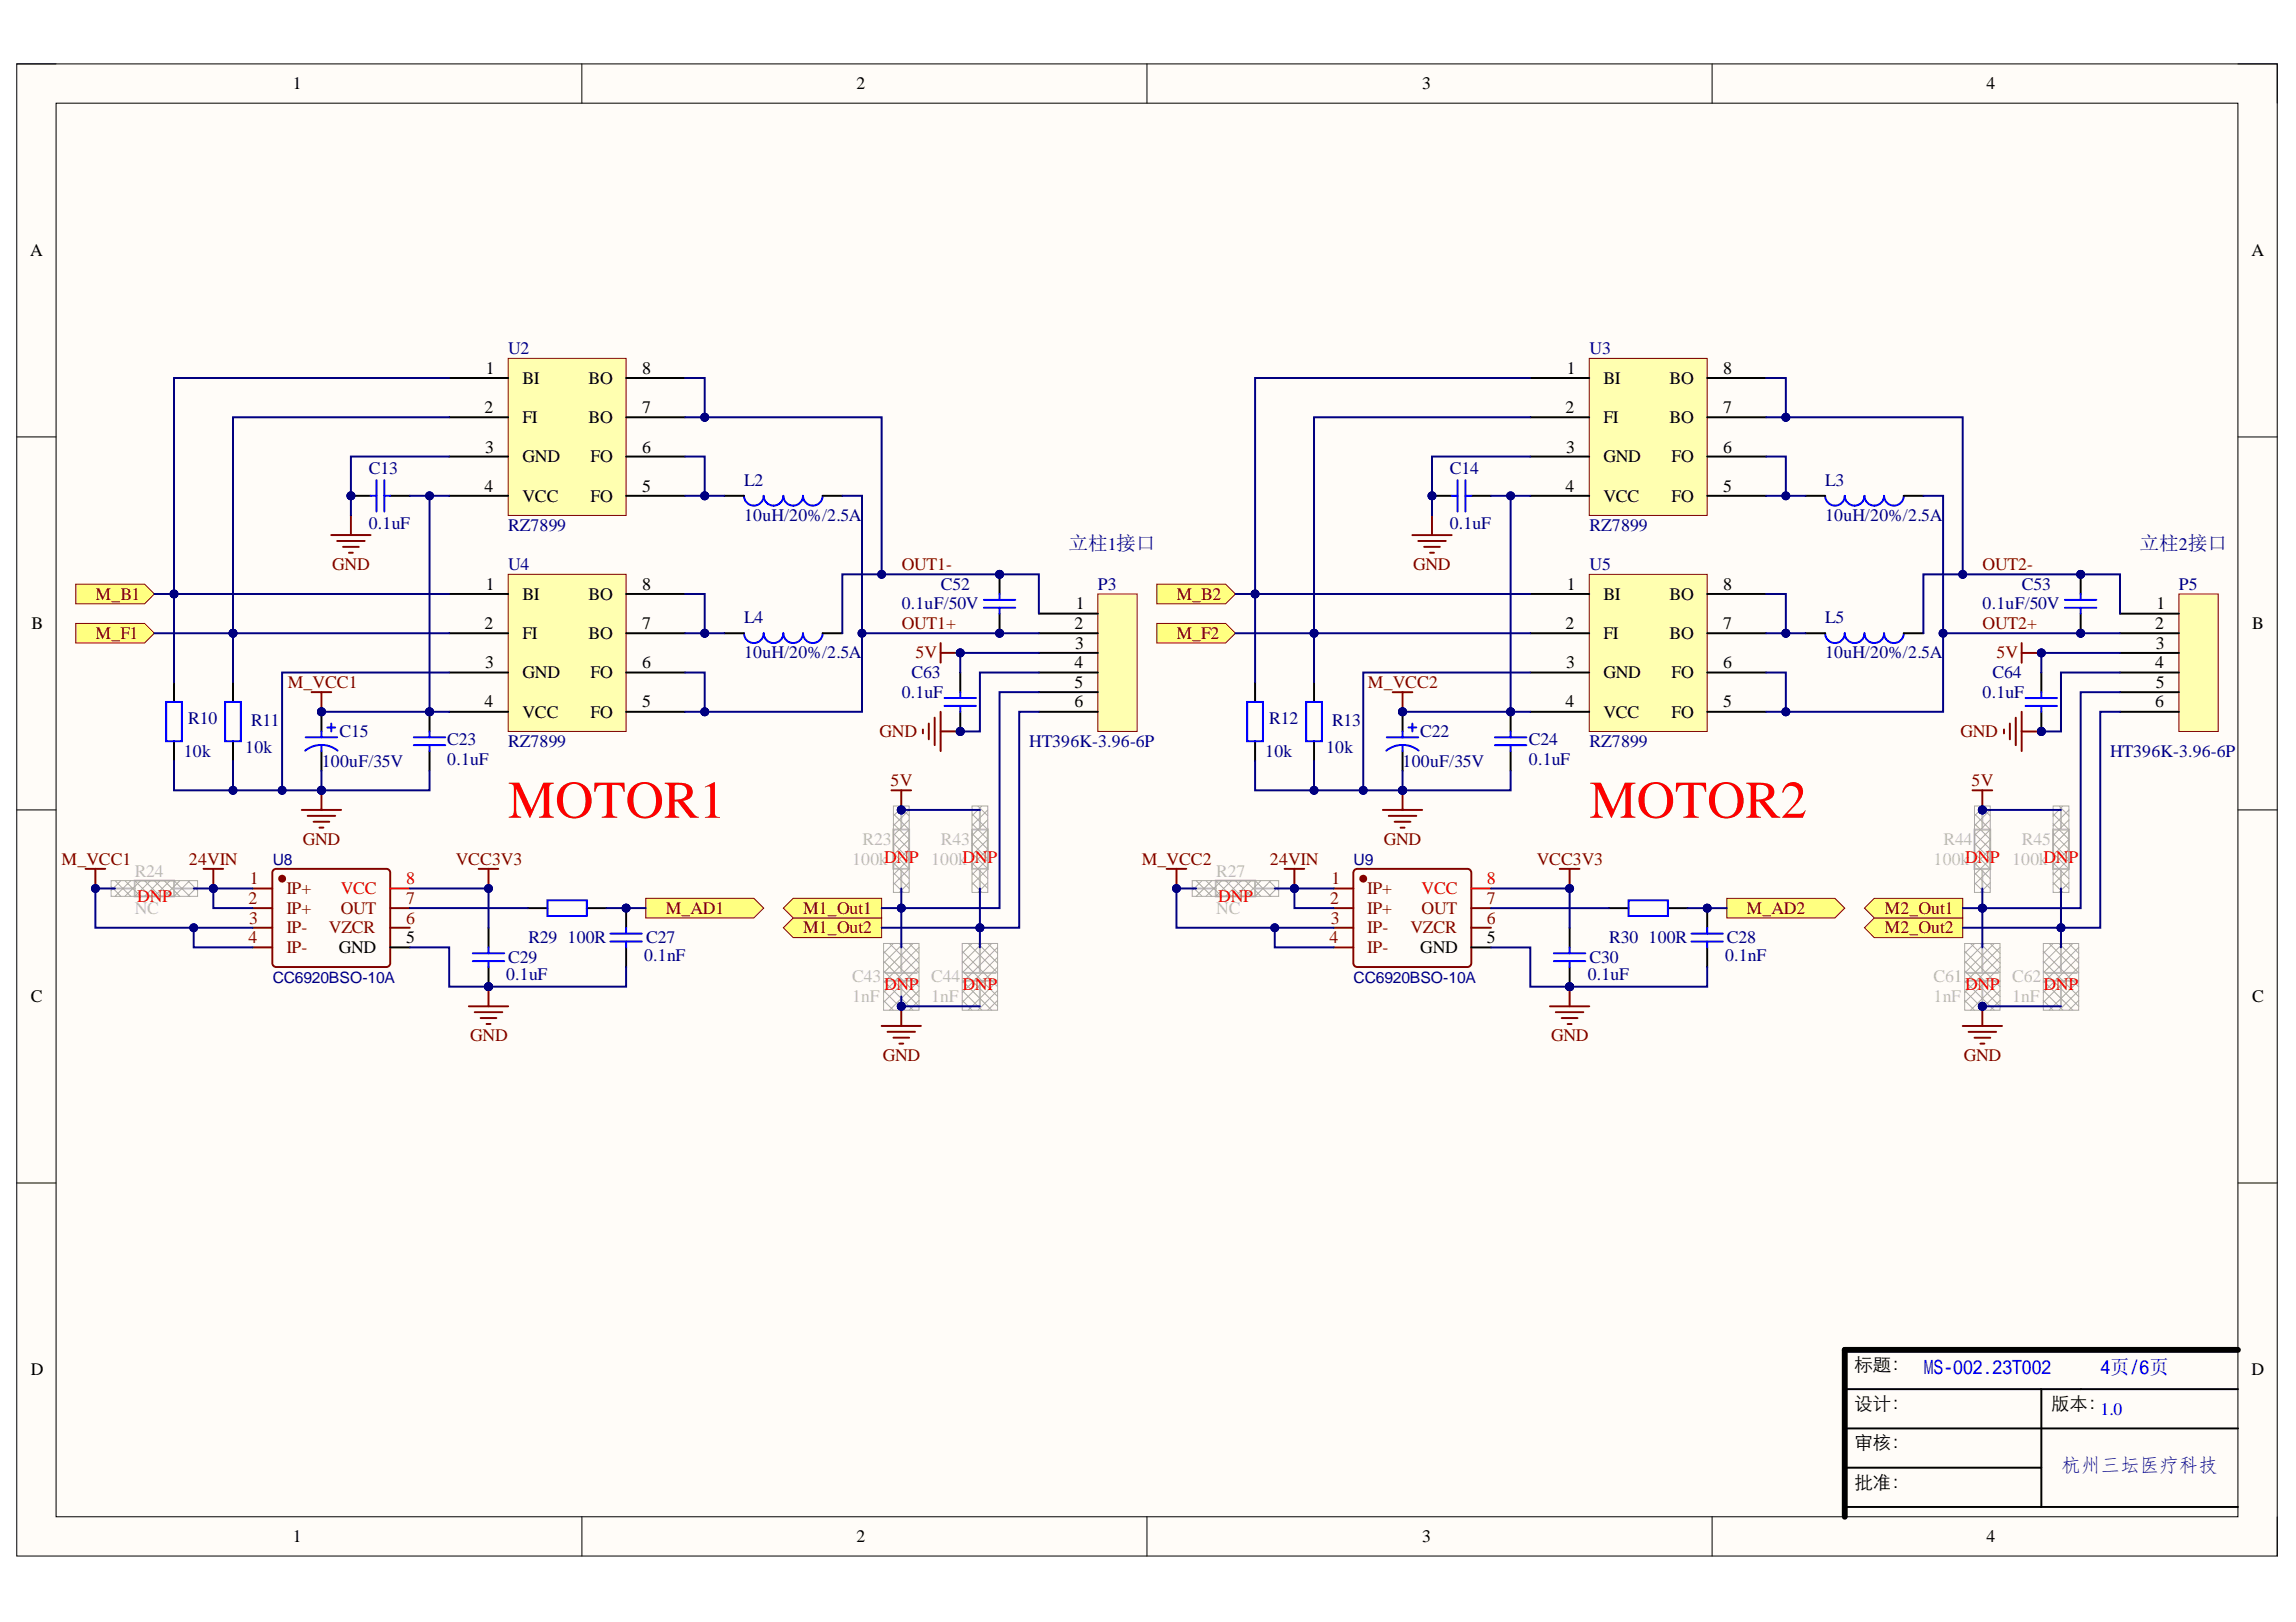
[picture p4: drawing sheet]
<svg xmlns="http://www.w3.org/2000/svg" width="297mm" height="210mm" viewBox="0 0 297 210" stroke-linecap="round" stroke-linejoin="round" font-family="sans-serif">
<defs><g id="words">
<g font-size="6.8" fill="#f00">
<text x="65.7" y="105.8">MOTOR1</text>
<text x="205.7" y="105.8">MOTOR2</text>
</g>
<g font-size="2.5" fill="#000080">
<text x="138.2" y="71.2">立柱1接口</text>
<text x="276.8" y="71.2">立柱2接口</text>
<text x="266.7" y="190.5">杭州三坛医疗科技</text>
</g>
<g font-size="2.5" fill="#00f">
<text x="248.9" y="177.8">MS-002.23T002</text>
<text x="271.8" y="177.8">4页/6页</text>
</g>
<g font-size="2.4">
<text x="239.9" y="177.3">标题：</text>
<text x="239.9" y="182.3">设计：</text>
<text x="265.4" y="182.3">版本：</text>
<text x="239.9" y="187.4">审核：</text>
<text x="239.9" y="192.6">批准：</text>
</g>
<g font-size="2.3">
<text x="37.9" y="11.6">1</text>
<text x="110.8" y="11.6">2</text>
<text x="184" y="11.6">3</text>
<text x="257" y="11.6">4</text>
<text x="3.9" y="33.1">A</text>
<text x="291.3" y="33.1">A</text>
<text x="62.7" y="53.5">2</text>
<text x="62.9" y="48.3">1</text>
<text x="67.6" y="49.7">BI</text>
<text x="76.1" y="49.7">BO</text>
<text x="83.1" y="48.3">8</text>
<text x="83.1" y="53.5">7</text>
<text x="202.5" y="53.5">2</text>
<text x="202.7" y="48.3">1</text>
<text x="207.4" y="49.7">BI</text>
<text x="216" y="49.7">BO</text>
<text x="222.9" y="48.3">8</text>
<text x="222.9" y="53.5">7</text>
<text x="62.8" y="58.6">3</text>
<text x="67.6" y="54.8">FI</text>
<text x="67.6" y="59.8">GND</text>
<text x="76.1" y="54.8">BO</text>
<text x="76.4" y="59.8">FO</text>
<text x="83.1" y="58.6">6</text>
<text x="202.6" y="58.6">3</text>
<text x="207.4" y="54.8">FI</text>
<text x="207.4" y="59.8">GND</text>
<text x="216" y="54.8">BO</text>
<text x="216.2" y="59.8">FO</text>
<text x="222.9" y="58.6">6</text>
<text x="62.7" y="63.6">4</text>
<text x="67.6" y="64.9">VCC</text>
<text x="76.4" y="64.9">FO</text>
<text x="83.1" y="63.6">5</text>
<text x="202.5" y="63.6">4</text>
<text x="207.4" y="64.9">VCC</text>
<text x="216.2" y="64.9">FO</text>
<text x="222.9" y="63.6">5</text>
<text x="62.9" y="76.3">1</text>
<text x="67.6" y="77.6">BI</text>
<text x="76.1" y="77.6">BO</text>
<text x="83.1" y="76.3">8</text>
<text x="202.7" y="76.3">1</text>
<text x="207.4" y="77.6">BI</text>
<text x="216" y="77.6">BO</text>
<text x="222.9" y="76.3">8</text>
<text x="4.1" y="81.4">B</text>
<text x="62.7" y="81.4">2</text>
<text x="67.6" y="82.7">FI</text>
<text x="76.1" y="82.7">BO</text>
<text x="83.1" y="81.4">7</text>
<text x="139" y="81.4">2</text>
<text x="139.1" y="83.9">3</text>
<text x="139.2" y="78.9">1</text>
<text x="202.5" y="81.4">2</text>
<text x="207.4" y="82.7">FI</text>
<text x="216" y="82.7">BO</text>
<text x="222.9" y="81.4">7</text>
<text x="278.8" y="81.4">2</text>
<text x="278.9" y="83.9">3</text>
<text x="279" y="78.9">1</text>
<text x="291.4" y="81.4">B</text>
<text x="62.8" y="86.5">3</text>
<text x="67.6" y="87.7">GND</text>
<text x="76.4" y="87.7">FO</text>
<text x="83.1" y="86.5">6</text>
<text x="139" y="86.5">4</text>
<text x="139" y="89">5</text>
<text x="202.6" y="86.5">3</text>
<text x="207.4" y="87.7">GND</text>
<text x="216.2" y="87.7">FO</text>
<text x="222.9" y="86.5">6</text>
<text x="278.8" y="86.5">4</text>
<text x="278.9" y="89">5</text>
<text x="62.7" y="91.5">4</text>
<text x="67.6" y="92.9">VCC</text>
<text x="76.4" y="92.9">FO</text>
<text x="83.1" y="91.5">5</text>
<text x="139" y="91.5">6</text>
<text x="202.5" y="91.5">4</text>
<text x="207.4" y="92.9">VCC</text>
<text x="216.2" y="92.9">FO</text>
<text x="222.9" y="91.5">5</text>
<text x="278.8" y="91.5">6</text>
<text x="43.8" y="123.3">GND</text>
<text x="52.5" y="122.1">5</text>
<text x="183.7" y="123.3">GND</text>
<text x="192.4" y="122.1">5</text>
<text x="4" y="129.7">C</text>
<text x="291.4" y="129.7">C</text>
<text x="4" y="177.9">D</text>
<text x="291.3" y="177.9">D</text>
<text x="37.9" y="199.6">1</text>
<text x="110.8" y="199.6">2</text>
<text x="184" y="199.6">3</text>
<text x="257" y="199.6">4</text>
</g>
<g font-size="2.3" fill="#000080">
<text x="65.7" y="45.8">U2</text>
<text x="205.7" y="45.8">U3</text>
<text x="47.7" y="61.4">C13</text>
<text x="96.3" y="62.9">L2</text>
<text x="187.6" y="61.4">C14</text>
<text x="236.1" y="62.9">L3</text>
<text x="47.7" y="68.5">0.1uF</text>
<text x="65.7" y="68.7">RZ7899</text>
<text x="96.3" y="67.5">10uH/20%/2.5A</text>
<text x="187.6" y="68.5">0.1uF</text>
<text x="205.7" y="68.7">RZ7899</text>
<text x="236.1" y="67.5">10uH/20%/2.5A</text>
<text x="65.7" y="73.8">U4</text>
<text x="121.7" y="76.3">C52</text>
<text x="142" y="76.3">P3</text>
<text x="205.7" y="73.8">U5</text>
<text x="261.6" y="76.3">C53</text>
<text x="281.9" y="76.3">P5</text>
<text x="96.3" y="80.6">L4</text>
<text x="116.7" y="78.9">0.1uF/50V</text>
<text x="236.1" y="80.6">L5</text>
<text x="256.5" y="78.9">0.1uF/50V</text>
<text x="96.3" y="85.2">10uH/20%/2.5A</text>
<text x="117.9" y="87.7">C63</text>
<text x="236.1" y="85.2">10uH/20%/2.5A</text>
<text x="257.8" y="87.7">C64</text>
<text x="24.4" y="93.7">R10</text>
<text x="32.5" y="93.9">R11</text>
<text x="43.9" y="95.4">C15</text>
<text x="116.7" y="90.3">0.1uF</text>
<text x="164.2" y="93.7">R12</text>
<text x="172.3" y="93.9">R13</text>
<text x="183.7" y="95.4">C22</text>
<text x="256.5" y="90.3">0.1uF</text>
<text x="23.8" y="98">10k</text>
<text x="31.7" y="97.5">10k</text>
<text x="41.6" y="99.2">100uF/35V</text>
<text x="57.9" y="96.4">C23</text>
<text x="57.9" y="99">0.1uF</text>
<text x="65.7" y="96.7">RZ7899</text>
<text x="133.2" y="96.7">HT396K-3.96-6P</text>
<text x="163.7" y="98">10k</text>
<text x="171.6" y="97.5">10k</text>
<text x="181.5" y="99.2">100uF/35V</text>
<text x="197.8" y="96.4">C24</text>
<text x="197.8" y="99">0.1uF</text>
<text x="205.7" y="96.7">RZ7899</text>
<text x="273" y="98">HT396K-3.96-6P</text>
<text x="65.7" y="124.6">C29</text>
<text x="68.4" y="122.1">R29</text>
<text x="73.4" y="122.1">100R</text>
<text x="83.3" y="124.3">0.1nF</text>
<text x="83.6" y="122.1">C27</text>
<text x="205.7" y="124.6">C30</text>
<text x="208.2" y="122.1">R30</text>
<text x="213.3" y="122.1">100R</text>
<text x="223.2" y="124.3">0.1nF</text>
<text x="223.4" y="122.1">C28</text>
<text x="65.5" y="126.9">0.1uF</text>
<text x="205.4" y="126.9">0.1uF</text>
</g>
<g font-size="2.3" fill="#800000">
<text x="12.4" y="77.6">M_B1</text>
<text x="43" y="73.8">GND</text>
<text x="116.7" y="73.8">OUT1-</text>
<text x="152.2" y="77.6">M_B2</text>
<text x="182.8" y="73.8">GND</text>
<text x="256.5" y="73.8">OUT2-</text>
<text x="12.4" y="82.7">M_F1</text>
<text x="116.7" y="81.4">OUT1+</text>
<text x="152.2" y="82.7">M_F2</text>
<text x="256.5" y="81.4">OUT2+</text>
<text x="37.2" y="89">M_VCC1</text>
<text x="118.4" y="85.2">5V</text>
<text x="177" y="89">M_VCC2</text>
<text x="258.3" y="85.2">5V</text>
<text x="113.8" y="95.4">GND</text>
<text x="253.6" y="95.4">GND</text>
<text x="115.2" y="101.8">5V</text>
<text x="255.1" y="101.8">5V</text>
<text x="8" y="111.9">M_VCC1</text>
<text x="24.4" y="111.9">24VIN</text>
<text x="39.2" y="109.4">GND</text>
<text x="59" y="111.9">VCC3V3</text>
<text x="147.7" y="111.9">M_VCC2</text>
<text x="164.3" y="111.9">24VIN</text>
<text x="179" y="109.4">GND</text>
<text x="198.8" y="111.9">VCC3V3</text>
<text x="86.1" y="118.3">M_AD1</text>
<text x="103.9" y="118.3">M1_Out1</text>
<text x="226" y="118.3">M_AD2</text>
<text x="243.8" y="118.3">M2_Out1</text>
<text x="103.9" y="120.8">M1_Out2</text>
<text x="243.8" y="120.8">M2_Out2</text>
<text x="60.8" y="134.7">GND</text>
<text x="114.2" y="137.4">GND</text>
<text x="200.7" y="134.7">GND</text>
<text x="254" y="137.4">GND</text>
</g>
<g font-size="2.3" fill="#bfbebc">
<text x="17.4" y="113.4">R24</text>
<text x="110.2" y="111.9">100kD</text>
<text x="111.6" y="109.4">R23</text>
<text x="120.5" y="111.9">100kD</text>
<text x="121.7" y="109.4">R43</text>
<text x="157.4" y="113.4">R27</text>
<text x="250.2" y="111.9">100kD</text>
<text x="251.4" y="109.4">R44</text>
<text x="260.3" y="111.9">100kD</text>
<text x="261.6" y="109.4">R45</text>
<text x="17.4" y="118.3">NC</text>
<text x="157.4" y="118.3">NC</text>
<text x="110.2" y="127.1">C43</text>
<text x="110.2" y="129.7">1nF</text>
<text x="120.5" y="127.1">C44</text>
<text x="120.5" y="129.7">1nF</text>
<text x="250.2" y="127.1">C61</text>
<text x="250.2" y="129.7">1nF</text>
<text x="260.3" y="127.1">C62</text>
<text x="260.3" y="129.7">1nF</text>
</g>
<g font-size="2.3" fill="#f00">
<text x="116" y="111.7">NP</text>
<text x="126.1" y="111.7">NP</text>
<text x="255.8" y="111.7">NP</text>
<text x="266" y="111.7">NP</text>
<text x="17.8" y="116.7">DNP</text>
<text x="44.1" y="115.7">VCC</text>
<text x="52.5" y="114.4">8</text>
<text x="157.6" y="116.7">DNP</text>
<text x="183.9" y="115.7">VCC</text>
<text x="192.4" y="114.4">8</text>
<text x="114.4" y="128.1">DNP</text>
<text x="124.5" y="128.1">DNP</text>
<text x="254.2" y="128.1">DNP</text>
<text x="264.4" y="128.1">DNP</text>
</g>
<g font-size="2.3" fill="#800">
<text x="32.1" y="117">2</text>
<text x="32.2" y="119.5">3</text>
<text x="32.3" y="114.4">1</text>
<text x="37.1" y="115.7">IP+</text>
<text x="37.1" y="118.3">IP+</text>
<text x="44.1" y="118.3">OUT</text>
<text x="52.5" y="119.5">6</text>
<text x="52.5" y="117">7</text>
<text x="172.1" y="117">2</text>
<text x="172.2" y="119.5">3</text>
<text x="172.2" y="114.4">1</text>
<text x="176.9" y="115.7">IP+</text>
<text x="176.9" y="118.3">IP+</text>
<text x="183.9" y="118.3">OUT</text>
<text x="192.4" y="119.5">6</text>
<text x="192.4" y="117">7</text>
<text x="32.1" y="122.1">4</text>
<text x="37.1" y="120.8">IP-</text>
<text x="37.1" y="123.3">IP-</text>
<text x="42.6" y="120.8">VZCR</text>
<text x="172" y="122.1">4</text>
<text x="176.9" y="120.8">IP-</text>
<text x="176.9" y="123.3">IP-</text>
<text x="182.5" y="120.8">VZCR</text>
</g>
<text font-size="2.3" fill="#00f" x="271.7" y="183.1">1.0</text>
<g font-size="2" fill="#000080">
<text x="35.3" y="112">U8</text>
<text x="175.1" y="112">U9</text>
<text x="35.3" y="127.2">CC6920BSO-10A</text>
<text x="175.1" y="127.2">CC6920BSO-10A</text>
</g>
</g></defs>
<path d="M2.2 8.3h292.4v193.1h-292.4z" fill-rule="evenodd" fill="#fffcf8"/>
<path d="M2.2 8.3h292.4v193.1h-292.4z" fill="none" stroke="#000" stroke-width=".13"/>
<path d="M7.3 13.4h282.2v182.9h-282.2z" fill-rule="evenodd" fill="#fffcf8"/>
<g fill="none" stroke="#000" stroke-width=".13">
<path d="M2.2 8.3h5.1M7.3 13.4h282.2v182.9h-282.2zM75.3 8.3v5M148.4 8.3v5M221.5 8.3v5.1M289.5 8.3h5.1v5.1M2.2 56.5h5.1M289.5 56.5h5.1M2.2 104.8h5.1M289.5 104.8h5.1M2.2 153.1h5.1M289.5 153.1h5.1"/>
<path d="M75.3 196.3v5.1M148.4 196.3v5.1M221.5 196.3v5.1M294.6 196.3v5.1"/>
</g>
<path d="M289.5 174.7h-50.8v21.6" fill="none" stroke="#000" stroke-width=".76"/>
<path d="M22.5 88.3v2.5M22.5 95.9v2.6M30.1 88.3v2.5M30.1 95.9v2.6M238.7 179.8h50.8M264.1 179.8v15.2M238.7 189.9h25.4M238.7 184.9h50.8M238.7 195h50.8" fill="none" stroke="#000" stroke-width=".25"/>
<path d="M21.5 90.8h2v5.1h-2zM29.1 90.8h2.1v5.1h-2.1z" fill="none" stroke="#00f" stroke-width=".25"/>
<circle cx="41.6" cy="92.1" r=".51" fill="#000080"/>
<circle cx="41.6" cy="92.1" r=".51" fill="none" stroke="#000080" stroke-width=".13"/>
<path d="M41.6 92.1v2.6" fill="none" stroke="#000" stroke-width=".25"/>
<circle cx="41.6" cy="92.1" r=".51" fill="#000080"/>
<circle cx="41.6" cy="92.1" r=".51" fill="none" stroke="#000080" stroke-width=".13"/>
<path d="M41.6 97.2v2.5M93.7 81.9h2.6M106.4 81.9h2.6" fill="none" stroke="#000" stroke-width=".25"/>
<path d="M39.5 95.4h4.1M41.6 94.7v.7M41.6 96.4v.8M42.3 94.1h1.1M42.9 93.6v1.1M43.7 97.1a3.3 3.3 0 0 0-4.2 0M96.3 81.9a1.27 1.27 0 0 0 1.2 1.3 1.27 1.27 0 0 0 1.3-1.3 1.27 1.27 0 0 0 1.3 1.3 1.27 1.27 0 0 0 1.2-1.3 1.27 1.27 0 0 0 1.3 1.3 1.27 1.27 0 0 0 1.3-1.3 1.27 1.27 0 0 0 1.3 1.3 1.27 1.27 0 0 0 1.2-1.3" fill="none" stroke="#00f" stroke-width=".25"/>
<path d="M65.7 74.3h15.3v20.4h-15.3z" fill-rule="evenodd" fill="#ffffb0"/>
<path d="M65.7 74.3h15.3v20.4h-15.3z" fill="none" stroke="#800000" stroke-width=".13"/>
<path d="M58.1 76.9h7.6M81 76.9h7.6M58.1 81.9h7.6M58.1 87h7.6M58.1 92.1h7.6M81 81.9h7.6M81 87h7.6M81 92.1h7.6" fill="none" stroke="#000" stroke-width=".25"/>
<circle cx="55.6" cy="92.1" r=".51" fill="#000080"/>
<circle cx="55.6" cy="92.1" r=".51" fill="none" stroke="#000080" stroke-width=".13"/>
<path d="M55.6 92.1v2.6M55.6 97.2v2.5" fill="none" stroke="#000" stroke-width=".25"/>
<circle cx="55.6" cy="92.1" r=".51" fill="#000080"/>
<circle cx="55.6" cy="92.1" r=".51" fill="none" stroke="#000080" stroke-width=".13"/>
<path d="M53.5 95.4h4.1M53.5 96.4h4.1M55.6 94.7v.7M55.6 96.4v.8" fill="none" stroke="#00f" stroke-width=".25"/>
<path d="M40.3 89.6h2.6M41.6 89.6v2.5" fill="none" stroke="#800000" stroke-width=".25"/>
<circle cx="41.6" cy="92.1" r=".51" fill="#000080"/>
<circle cx="41.6" cy="92.1" r=".51" fill="none" stroke="#000080" stroke-width=".13"/>
<path d="M39 104.8h5.1M39.8 105.6h3.6M40.6 106.3h2M41.3 107.1h.5M41.6 102.3v2.5" fill="none" stroke="#800000" stroke-width=".25"/>
<circle cx="41.6" cy="102.3" r=".51" fill="#000080"/>
<circle cx="41.6" cy="102.3" r=".51" fill="none" stroke="#000080" stroke-width=".13"/>
<path d="M65.7 46.4h15.3v20.3h-15.3z" fill-rule="evenodd" fill="#ffffb0"/>
<path d="M65.7 46.4h15.3v20.3h-15.3z" fill="none" stroke="#800000" stroke-width=".13"/>
<path d="M58.1 48.9h7.6M58.1 54h7.6M58.1 59.1h7.6M81 48.9h7.6M81 54h7.6M81 59.1h7.6M58.1 64.2h7.6M81 64.2h7.6" fill="none" stroke="#000" stroke-width=".25"/>
<circle cx="45.4" cy="64.2" r=".51" fill="#000080"/>
<circle cx="45.4" cy="64.2" r=".51" fill="none" stroke="#000080" stroke-width=".13"/>
<path d="M45.4 64.2h2.5" fill="none" stroke="#000" stroke-width=".25"/>
<circle cx="45.4" cy="64.2" r=".51" fill="#000080"/>
<circle cx="45.4" cy="64.2" r=".51" fill="none" stroke="#000080" stroke-width=".13"/>
<path d="M50.5 64.2h2.5M93.7 64.2h2.6M106.4 64.2h2.6" fill="none" stroke="#000" stroke-width=".25"/>
<path d="M47.9 64.2h.8M48.7 62.1v4.1M49.7 62.1v4.1M49.7 64.2h.8M96.3 64.2a1.27 1.27 0 0 0 1.2 1.2 1.27 1.27 0 0 0 1.3-1.2 1.27 1.27 0 0 0 1.3 1.2 1.27 1.27 0 0 0 1.2-1.2 1.27 1.27 0 0 0 1.3 1.2 1.27 1.27 0 0 0 1.3-1.2 1.27 1.27 0 0 0 1.3 1.2 1.27 1.27 0 0 0 1.2-1.2" fill="none" stroke="#00f" stroke-width=".25"/>
<path d="M42.9 69.2h5M43.6 70h3.6M44.4 70.8h2M45.1 71.5h.6M45.4 66.7v2.5" fill="none" stroke="#800000" stroke-width=".25"/>
<path d="M35.3 112.7l.2-.2 .2-.1h14.3l.2 .1 .2 .2 .1 .2v11.7l-.1 .3-.2 .2h-.2h-14.3h-.2l-.2-.2-.1-.3v-11.7z" fill="none" stroke="#800" stroke-width=".25"/>
<circle cx="36.5" cy="113.7" r=".38" fill="#800"/>
<g fill="none" stroke="#800" stroke-width=".25">
<path d="M32.7 115h2.5M32.7 117.5h2.5M50.5 117.5h2.5M32.7 120.1h2.5M32.7 122.6h2.5M50.5 120.1h2.5"/>
<circle cx="36.5" cy="113.7" r=".38"/>
</g>
<path d="M50.5 122.6h2.5" fill="none" stroke="#000" stroke-width=".25"/>
<path d="M50.5 115h2.5" fill="none" stroke="#f00" stroke-width=".25"/>
<path d="M26.3 112.4h2.6M27.6 112.4v2.6" fill="none" stroke="#800000" stroke-width=".25"/>
<circle cx="27.6" cy="115" r=".51" fill="#000080"/>
<circle cx="27.6" cy="115" r=".51" fill="none" stroke="#000080" stroke-width=".13"/>
<path d="M11.1 112.4h2.5M12.3 112.4v2.6" fill="none" stroke="#800000" stroke-width=".25"/>
<circle cx="12.3" cy="115" r=".51" fill="#000080"/>
<circle cx="12.3" cy="115" r=".51" fill="none" stroke="#000080" stroke-width=".13"/>
<path d="M14.9 115h2.5M17.4 114h5.1v2h-5.1zM22.5 115h2.6" fill="none" stroke="#bfbebc" stroke-width=".25"/>
<g fill="none" stroke="#a9a9a9" stroke-width=".13">
<path d="M14.4 114h11.2v2h-11.2zM14.4 114.7l1.2 1.3M14.9 114l2 2M15.6 114l-1.2 1.2M16.2 114l2 2M16.9 114l-2 2M17.4 114l2.1 2M18.2 114l-2 2M18.7 114l2 2M19.5 114l-2.1 2M20 114l2 2M20.7 114l-2 2"/>
<path d="M21.2 114l2.1 2M22 114l-2 2M22.5 114l2 2M23.3 114l-2.1 2M24.3 114l1.3 1.2M24.5 114l-2 2M25.6 114.7l-1.3 1.3"/>
</g>
<circle cx="63.2" cy="127.7" r=".51" fill="#000080"/>
<circle cx="63.2" cy="127.7" r=".51" fill="none" stroke="#000080" stroke-width=".13"/>
<path d="M63.2 125.1v2.6" fill="none" stroke="#000" stroke-width=".25"/>
<circle cx="63.2" cy="127.7" r=".51" fill="#000080"/>
<circle cx="63.2" cy="127.7" r=".51" fill="none" stroke="#000080" stroke-width=".13"/>
<path d="M63.2 120.1v2.5" fill="none" stroke="#000" stroke-width=".25"/>
<path d="M61.2 123.4h4M61.2 124.4h4M63.2 122.6v.8M63.2 124.4v.7" fill="none" stroke="#00f" stroke-width=".25"/>
<path d="M61.9 112.4h2.6M63.2 112.4v2.6" fill="none" stroke="#800000" stroke-width=".25"/>
<circle cx="63.2" cy="115" r=".51" fill="#000080"/>
<circle cx="63.2" cy="115" r=".51" fill="none" stroke="#000080" stroke-width=".13"/>
<path d="M60.7 130.2h5M61.4 131h3.6M62.2 131.7h2M62.9 132.5h.6M63.2 127.7v2.5" fill="none" stroke="#800000" stroke-width=".25"/>
<circle cx="63.2" cy="127.7" r=".51" fill="#000080"/>
<circle cx="63.2" cy="127.7" r=".51" fill="none" stroke="#000080" stroke-width=".13"/>
<path d="M68.3 117.5h2.5M75.9 117.5h2.6" fill="none" stroke="#000" stroke-width=".25"/>
<path d="M70.8 116.5h5.1v2h-5.1z" fill="none" stroke="#00f" stroke-width=".25"/>
<circle cx="81" cy="117.5" r=".51" fill="#000080"/>
<circle cx="81" cy="117.5" r=".51" fill="none" stroke="#000080" stroke-width=".13"/>
<path d="M81 117.5v2.6M81 122.6v2.5" fill="none" stroke="#000" stroke-width=".25"/>
<circle cx="81" cy="117.5" r=".51" fill="#000080"/>
<circle cx="81" cy="117.5" r=".51" fill="none" stroke="#000080" stroke-width=".13"/>
<path d="M161.4 90.8h2v5.1h-2zM169 90.8h2v5.1h-2zM79 120.8h4M79 121.8h4M81 120.1v.7M81 121.8v.8" fill="none" stroke="#00f" stroke-width=".25"/>
<path d="M162.4 88.3v2.5M162.4 95.9v2.6M170 88.3v2.5M170 95.9v2.6" fill="none" stroke="#000" stroke-width=".25"/>
<circle cx="181.4" cy="92.1" r=".51" fill="#000080"/>
<circle cx="181.4" cy="92.1" r=".51" fill="none" stroke="#000080" stroke-width=".13"/>
<path d="M181.5 92.1v2.6" fill="none" stroke="#000" stroke-width=".25"/>
<circle cx="181.4" cy="92.1" r=".51" fill="#000080"/>
<circle cx="181.4" cy="92.1" r=".51" fill="none" stroke="#000080" stroke-width=".13"/>
<path d="M181.5 97.2v2.5M233.6 81.9h2.5M246.3 81.9h2.5" fill="none" stroke="#000" stroke-width=".25"/>
<path d="M179.4 95.4h4.1M181.5 94.7v.7M181.5 96.4v.8M182.2 94.1h1M182.7 93.6v1.1M183.5 97.1a3.3 3.3 0 0 0-4.2 0M236.1 81.9a1.27 1.27 0 0 0 1.3 1.3 1.27 1.27 0 0 0 1.3-1.3 1.27 1.27 0 0 0 1.2 1.3 1.27 1.27 0 0 0 1.3-1.3 1.27 1.27 0 0 0 1.3 1.3 1.27 1.27 0 0 0 1.2-1.3 1.27 1.27 0 0 0 1.3 1.3 1.27 1.27 0 0 0 1.3-1.3" fill="none" stroke="#00f" stroke-width=".25"/>
<path d="M205.6 74.3h15.3v20.4h-15.3z" fill-rule="evenodd" fill="#ffffb0"/>
<path d="M205.6 74.3h15.3v20.4h-15.3z" fill="none" stroke="#800000" stroke-width=".13"/>
<path d="M198 76.9h7.6M220.9 76.9h7.6M198 81.9h7.6M198 87h7.6M198 92.1h7.6M220.9 81.9h7.6M220.9 87h7.6M220.9 92.1h7.6" fill="none" stroke="#000" stroke-width=".25"/>
<circle cx="195.4" cy="92.1" r=".51" fill="#000080"/>
<circle cx="195.4" cy="92.1" r=".51" fill="none" stroke="#000080" stroke-width=".13"/>
<path d="M195.4 92.1v2.6M195.4 97.2v2.5" fill="none" stroke="#000" stroke-width=".25"/>
<circle cx="195.4" cy="92.1" r=".51" fill="#000080"/>
<circle cx="195.4" cy="92.1" r=".51" fill="none" stroke="#000080" stroke-width=".13"/>
<path d="M193.4 95.4h4.1M193.4 96.4h4.1M195.4 94.7v.7M195.4 96.4v.8" fill="none" stroke="#00f" stroke-width=".25"/>
<path d="M180.2 89.6h2.5M181.5 89.6v2.5" fill="none" stroke="#800000" stroke-width=".25"/>
<circle cx="181.4" cy="92.1" r=".51" fill="#000080"/>
<circle cx="181.4" cy="92.1" r=".51" fill="none" stroke="#000080" stroke-width=".13"/>
<path d="M178.9 104.8h5.1M179.7 105.6h3.5M180.4 106.3h2.1M181.2 107.1h.5M181.5 102.3v2.5" fill="none" stroke="#800000" stroke-width=".25"/>
<circle cx="181.4" cy="102.3" r=".51" fill="#000080"/>
<circle cx="181.4" cy="102.3" r=".51" fill="none" stroke="#000080" stroke-width=".13"/>
<path d="M205.6 46.4h15.3v20.3h-15.3z" fill-rule="evenodd" fill="#ffffb0"/>
<path d="M205.6 46.4h15.3v20.3h-15.3z" fill="none" stroke="#800000" stroke-width=".13"/>
<path d="M198 48.9h7.6M198 54h7.6M198 59.1h7.6M220.9 48.9h7.6M220.9 54h7.6M220.9 59.1h7.6M198 64.2h7.6M220.9 64.2h7.6" fill="none" stroke="#000" stroke-width=".25"/>
<circle cx="185.3" cy="64.2" r=".51" fill="#000080"/>
<circle cx="185.3" cy="64.2" r=".51" fill="none" stroke="#000080" stroke-width=".13"/>
<path d="M185.3 64.2h2.5" fill="none" stroke="#000" stroke-width=".25"/>
<circle cx="185.3" cy="64.2" r=".51" fill="#000080"/>
<circle cx="185.3" cy="64.2" r=".51" fill="none" stroke="#000080" stroke-width=".13"/>
<path d="M190.3 64.2h2.6M233.6 64.2h2.5M246.3 64.2h2.5" fill="none" stroke="#000" stroke-width=".25"/>
<path d="M187.8 64.2h.8M188.6 62.1v4.1M189.6 62.1v4.1M189.6 64.2h.7M236.1 64.2a1.27 1.27 0 0 0 1.3 1.2 1.27 1.27 0 0 0 1.3-1.2 1.27 1.27 0 0 0 1.2 1.2 1.27 1.27 0 0 0 1.3-1.2 1.27 1.27 0 0 0 1.3 1.2 1.27 1.27 0 0 0 1.2-1.2 1.27 1.27 0 0 0 1.3 1.2 1.27 1.27 0 0 0 1.3-1.2" fill="none" stroke="#00f" stroke-width=".25"/>
<path d="M182.7 69.2h5.1M183.5 70h3.5M184.2 70.8h2.1M185 71.5h.5M185.3 66.7v2.5" fill="none" stroke="#800000" stroke-width=".25"/>
<path d="M175.2 112.7l.1-.2 .3-.1h14.2l.3 .1 .2 .2v.2v11.7v.3l-.2 .2h-.3h-14.2h-.3l-.1-.2-.1-.3v-11.7z" fill="none" stroke="#800" stroke-width=".25"/>
<circle cx="176.4" cy="113.7" r=".38" fill="#800"/>
<g fill="none" stroke="#800" stroke-width=".25">
<path d="M172.5 115h2.6M172.5 117.5h2.6M190.3 117.5h2.6M172.5 120.1h2.6M172.5 122.6h2.6M190.3 120.1h2.6"/>
<circle cx="176.4" cy="113.7" r=".38"/>
</g>
<path d="M190.3 122.6h2.6" fill="none" stroke="#000" stroke-width=".25"/>
<path d="M190.3 115h2.6" fill="none" stroke="#f00" stroke-width=".25"/>
<path d="M166.2 112.4h2.5M167.5 112.4v2.6" fill="none" stroke="#800000" stroke-width=".25"/>
<circle cx="167.5" cy="115" r=".51" fill="#000080"/>
<circle cx="167.5" cy="115" r=".51" fill="none" stroke="#000080" stroke-width=".13"/>
<path d="M150.9 112.4h2.6M152.2 112.4v2.6" fill="none" stroke="#800000" stroke-width=".25"/>
<circle cx="152.2" cy="115" r=".51" fill="#000080"/>
<circle cx="152.2" cy="115" r=".51" fill="none" stroke="#000080" stroke-width=".13"/>
<path d="M154.7 115h2.6M157.3 114h5.1v2h-5.1zM162.4 115h2.5" fill="none" stroke="#bfbebc" stroke-width=".25"/>
<g fill="none" stroke="#a9a9a9" stroke-width=".13">
<path d="M154.2 114h11.2v2h-11.2zM154.2 114.7l1.3 1.3M154.7 114l2.1 2M155.5 114l-1.3 1.2M156 114l2.1 2M156.8 114l-2.1 2M157.3 114l2 2M158.1 114l-2.1 2M158.6 114l2 2M159.3 114l-2 2M159.8 114l2.1 2M160.6 114l-2 2"/>
<path d="M161.1 114l2 2M161.9 114l-2.1 2M162.4 114l2 2M163.1 114l-2 2M164.2 114l1.2 1.2M164.4 114l-2 2M165.4 114.7l-1.2 1.3"/>
</g>
<circle cx="203.1" cy="127.7" r=".51" fill="#000080"/>
<circle cx="203.1" cy="127.7" r=".51" fill="none" stroke="#000080" stroke-width=".13"/>
<path d="M203.1 125.1v2.6" fill="none" stroke="#000" stroke-width=".25"/>
<circle cx="203.1" cy="127.7" r=".51" fill="#000080"/>
<circle cx="203.1" cy="127.7" r=".51" fill="none" stroke="#000080" stroke-width=".13"/>
<path d="M203.1 120.1v2.5" fill="none" stroke="#000" stroke-width=".25"/>
<path d="M201 123.4h4.1M201 124.4h4.1M203.1 122.6v.8M203.1 124.4v.7" fill="none" stroke="#00f" stroke-width=".25"/>
<path d="M201.8 112.4h2.5M203.1 112.4v2.6" fill="none" stroke="#800000" stroke-width=".25"/>
<circle cx="203.1" cy="115" r=".51" fill="#000080"/>
<circle cx="203.1" cy="115" r=".51" fill="none" stroke="#000080" stroke-width=".13"/>
<path d="M200.5 130.2h5.1M201.3 131h3.5M202 131.7h2.1M202.8 132.5h.5M203.1 127.7v2.5" fill="none" stroke="#800000" stroke-width=".25"/>
<circle cx="203.1" cy="127.7" r=".51" fill="#000080"/>
<circle cx="203.1" cy="127.7" r=".51" fill="none" stroke="#000080" stroke-width=".13"/>
<path d="M208.2 117.5h2.5M215.8 117.5h2.5" fill="none" stroke="#000" stroke-width=".25"/>
<path d="M210.7 116.5h5.1v2h-5.1z" fill="none" stroke="#00f" stroke-width=".25"/>
<circle cx="220.9" cy="117.5" r=".51" fill="#000080"/>
<circle cx="220.9" cy="117.5" r=".51" fill="none" stroke="#000080" stroke-width=".13"/>
<path d="M220.9 117.5v2.6M220.9 122.6v2.5" fill="none" stroke="#000" stroke-width=".25"/>
<circle cx="220.9" cy="117.5" r=".51" fill="#000080"/>
<circle cx="220.9" cy="117.5" r=".51" fill="none" stroke="#000080" stroke-width=".13"/>
<path d="M218.8 120.8h4.1M218.8 121.8h4.1M220.9 120.1v.7M220.9 121.8v.8" fill="none" stroke="#00f" stroke-width=".25"/>
<path d="M9.8 75.6h8.9l1.3 1.3-1.3 1.2h-8.9z" fill-rule="evenodd" fill="#ffff80"/>
<path d="M9.8 75.6h8.9l1.3 1.3-1.3 1.2h-8.9z" fill="none" stroke="#800000" stroke-width=".13"/>
<path d="M9.8 80.7h8.9l1.3 1.2-1.3 1.3h-8.9z" fill-rule="evenodd" fill="#ffff80"/>
<path d="M9.8 80.7h8.9l1.3 1.2-1.3 1.3h-8.9z" fill="none" stroke="#800000" stroke-width=".13"/>
<path d="M83.5 116.3h14l1.3 1.2-1.3 1.3h-14z" fill-rule="evenodd" fill="#ffff80"/>
<path d="M83.5 116.3h14l1.3 1.2-1.3 1.3h-14z" fill="none" stroke="#800000" stroke-width=".13"/>
<path d="M223.4 116.3h14l1.3 1.2-1.3 1.3h-14z" fill-rule="evenodd" fill="#ffff80"/>
<path d="M223.4 116.3h14l1.3 1.2-1.3 1.3h-14z" fill="none" stroke="#800000" stroke-width=".13"/>
<path d="M149.7 75.6h8.9l1.2 1.3-1.2 1.2h-8.9z" fill-rule="evenodd" fill="#ffff80"/>
<path d="M149.7 75.6h8.9l1.2 1.3-1.2 1.2h-8.9z" fill="none" stroke="#800000" stroke-width=".13"/>
<path d="M149.7 80.7h8.9l1.2 1.2-1.2 1.3h-8.9z" fill-rule="evenodd" fill="#ffff80"/>
<path d="M149.7 80.7h8.9l1.2 1.2-1.2 1.3h-8.9z" fill="none" stroke="#800000" stroke-width=".13"/>
<path d="M142 76.9h5.1v17.8h-5.1z" fill-rule="evenodd" fill="#ffffb0"/>
<path d="M142 76.9h5.1v17.8h-5.1z" fill="none" stroke="#800000" stroke-width=".13"/>
<path d="M134.4 79.4h7.6M134.4 87h7.6M134.4 84.5h7.6M134.4 81.9h7.6M134.4 89.6h7.6M134.4 92.1h7.6" fill="none" stroke="#000" stroke-width=".25"/>
<path d="M281.9 76.9h5.1v17.8h-5.1z" fill-rule="evenodd" fill="#ffffb0"/>
<path d="M281.9 76.9h5.1v17.8h-5.1z" fill="none" stroke="#800000" stroke-width=".13"/>
<path d="M274.3 79.4h7.6M274.3 87h7.6M274.3 84.5h7.6M274.3 81.9h7.6M274.3 89.6h7.6M274.3 92.1h7.6" fill="none" stroke="#000" stroke-width=".25"/>
<path d="M101.3 120.1l1.3-1.3h11.5v2.5h-11.5z" fill-rule="evenodd" fill="#ffff80"/>
<path d="M101.3 120.1l1.3-1.3h11.5v2.5h-11.5z" fill="none" stroke="#800000" stroke-width=".13"/>
<path d="M101.3 117.5l1.3-1.2h11.5v2.5h-11.5z" fill-rule="evenodd" fill="#ffff80"/>
<path d="M101.3 117.5l1.3-1.2h11.5v2.5h-11.5z" fill="none" stroke="#800000" stroke-width=".13"/>
<path d="M241.2 120.1l1.3-1.3h11.4v2.5h-11.4z" fill-rule="evenodd" fill="#ffff80"/>
<path d="M241.2 120.1l1.3-1.3h11.4v2.5h-11.4z" fill="none" stroke="#800000" stroke-width=".13"/>
<path d="M241.2 117.5l1.3-1.2h11.4v2.5h-11.4z" fill-rule="evenodd" fill="#ffff80"/>
<path d="M241.2 117.5l1.3-1.2h11.4v2.5h-11.4z" fill="none" stroke="#800000" stroke-width=".13"/>
<path d="M121.7 83.2v2.6M121.7 84.5h2.5" fill="none" stroke="#800000" stroke-width=".25"/>
<circle cx="124.2" cy="84.5" r=".51" fill="#000080"/>
<circle cx="124.2" cy="84.5" r=".51" fill="none" stroke="#000080" stroke-width=".13"/>
<path d="M119.4 94.4v.5M120.2 93.6v2.1M120.9 92.9v3.5M121.7 92.1v5.1M121.7 94.7h2.5" fill="none" stroke="#800000" stroke-width=".25"/>
<circle cx="124.2" cy="94.7" r=".51" fill="#000080"/>
<circle cx="124.2" cy="94.7" r=".51" fill="none" stroke="#000080" stroke-width=".13"/>
<circle cx="124.2" cy="94.7" r=".51" fill="#000080"/>
<circle cx="124.2" cy="94.7" r=".51" fill="none" stroke="#000080" stroke-width=".13"/>
<path d="M124.2 87v2.6M124.2 92.1v2.6" fill="none" stroke="#000" stroke-width=".25"/>
<circle cx="124.2" cy="94.7" r=".51" fill="#000080"/>
<circle cx="124.2" cy="94.7" r=".51" fill="none" stroke="#000080" stroke-width=".13"/>
<path d="M122.2 91.3h4.1M122.2 90.3h4.1M124.2 89.6v.7M124.2 91.3v.8" fill="none" stroke="#00f" stroke-width=".25"/>
<path d="M261.5 83.2v2.6M261.5 84.5h2.6" fill="none" stroke="#800000" stroke-width=".25"/>
<circle cx="264.1" cy="84.5" r=".51" fill="#000080"/>
<circle cx="264.1" cy="84.5" r=".51" fill="none" stroke="#000080" stroke-width=".13"/>
<path d="M259.3 94.4v.5M260 93.6v2.1M260.8 92.9v3.5M261.5 92.1v5.1M261.5 94.7h2.6" fill="none" stroke="#800000" stroke-width=".25"/>
<circle cx="264.1" cy="94.7" r=".51" fill="#000080"/>
<circle cx="264.1" cy="94.7" r=".51" fill="none" stroke="#000080" stroke-width=".13"/>
<circle cx="264.1" cy="94.7" r=".51" fill="#000080"/>
<circle cx="264.1" cy="94.7" r=".51" fill="none" stroke="#000080" stroke-width=".13"/>
<path d="M264.1 87v2.6M264.1 92.1v2.6" fill="none" stroke="#000" stroke-width=".25"/>
<circle cx="264.1" cy="94.7" r=".51" fill="#000080"/>
<circle cx="264.1" cy="94.7" r=".51" fill="none" stroke="#000080" stroke-width=".13"/>
<path d="M262.1 91.4h4M262.1 90.3h4M264.1 89.6v.7M264.1 91.4v.7" fill="none" stroke="#00f" stroke-width=".25"/>
<circle cx="129.3" cy="81.9" r=".51" fill="#000080"/>
<circle cx="129.3" cy="81.9" r=".51" fill="none" stroke="#000080" stroke-width=".13"/>
<circle cx="129.3" cy="74.3" r=".51" fill="#000080"/>
<circle cx="129.3" cy="74.3" r=".51" fill="none" stroke="#000080" stroke-width=".13"/>
<path d="M129.3 79.4v2.5" fill="none" stroke="#000" stroke-width=".25"/>
<circle cx="129.3" cy="81.9" r=".51" fill="#000080"/>
<circle cx="129.3" cy="81.9" r=".51" fill="none" stroke="#000080" stroke-width=".13"/>
<path d="M129.3 74.3v2.6" fill="none" stroke="#000" stroke-width=".25"/>
<circle cx="129.3" cy="74.3" r=".51" fill="#000080"/>
<circle cx="129.3" cy="74.3" r=".51" fill="none" stroke="#000080" stroke-width=".13"/>
<path d="M127.3 77.6h4M127.3 78.6h4M129.3 76.9v.7M129.3 78.6v.8" fill="none" stroke="#00f" stroke-width=".25"/>
<circle cx="269.2" cy="81.9" r=".51" fill="#000080"/>
<circle cx="269.2" cy="81.9" r=".51" fill="none" stroke="#000080" stroke-width=".13"/>
<circle cx="269.2" cy="74.3" r=".51" fill="#000080"/>
<circle cx="269.2" cy="74.3" r=".51" fill="none" stroke="#000080" stroke-width=".13"/>
<path d="M269.2 79.4v2.5" fill="none" stroke="#000" stroke-width=".25"/>
<circle cx="269.2" cy="81.9" r=".51" fill="#000080"/>
<circle cx="269.2" cy="81.9" r=".51" fill="none" stroke="#000080" stroke-width=".13"/>
<path d="M269.2 74.3v2.6" fill="none" stroke="#000" stroke-width=".25"/>
<circle cx="269.2" cy="74.3" r=".51" fill="#000080"/>
<circle cx="269.2" cy="74.3" r=".51" fill="none" stroke="#000080" stroke-width=".13"/>
<path d="M267.1 77.6h4.1M267.1 78.7h4.1M269.2 76.9v.7M269.2 78.7v.7" fill="none" stroke="#00f" stroke-width=".25"/>
<circle cx="116.6" cy="104.8" r=".51" fill="#000080"/>
<circle cx="116.6" cy="104.8" r=".51" fill="none" stroke="#000080" stroke-width=".13"/>
<path d="M116.6 104.8v2.6" fill="none" stroke="#bfbebc" stroke-width=".25"/>
<circle cx="116.6" cy="104.8" r=".51" fill="#000080"/>
<circle cx="116.6" cy="104.8" r=".51" fill="none" stroke="#000080" stroke-width=".13"/>
<path d="M115.6 107.4h2v5h-2zM116.6 112.4v2.6M125.8 107.4h2v5h-2zM126.8 104.8v2.6M126.8 112.4v2.6" fill="none" stroke="#bfbebc" stroke-width=".25"/>
<g fill="none" stroke="#a9a9a9" stroke-width=".13">
<path d="M115.6 104.3h2v11.2h-2zM115.6 114.2l1.3 1.3M115.6 112.9l2 2.1M115.6 111.7l2 2M115.6 110.4l2 2-2 2.1M115.6 109.1l2 2.1-2 2M115.6 107.9l2 2-2 2M115.6 106.6l2 2-2 2.1M115.6 105.3l2 2.1-2 2M116.3 104.3l1.3 1.3M116.9 104.3l-1.3 1.3M117.6 104.8l-2 2"/>
<path d="M117.6 106.1l-2 2M117.6 114.2l-1.3 1.3M125.8 104.3h2v11.2h-2zM125.8 114.2l1.2 1.3M125.8 112.9l2 2.1M125.8 111.7l2 2M125.8 110.4l2 2-2 2.1M125.8 109.1l2 2.1-2 2M125.8 107.9l2 2-2 2M125.8 106.6l2 2-2 2.1M125.8 105.3l2 2.1-2 2M126.5 104.3l1.3 1.3"/>
<path d="M127 104.3l-1.2 1.3M127.8 104.8l-2 2M127.8 106.1l-2 2M127.8 114.2l-1.3 1.3"/>
</g>
<circle cx="116.6" cy="130.2" r=".51" fill="#000080"/>
<circle cx="116.6" cy="130.2" r=".51" fill="none" stroke="#000080" stroke-width=".13"/>
<path d="M116.6 127.7v2.5" fill="none" stroke="#bfbebc" stroke-width=".25"/>
<circle cx="116.6" cy="130.2" r=".51" fill="#000080"/>
<circle cx="116.6" cy="130.2" r=".51" fill="none" stroke="#000080" stroke-width=".13"/>
<path d="M114.6 125.9h4M114.6 126.9h4M116.6 122.6v3.3M116.6 126.9v.8M124.7 125.9h4.1M124.7 126.9h4.1M126.8 122.6v3.3M126.8 126.9v3.3" fill="none" stroke="#bfbebc" stroke-width=".25"/>
<g fill="none" stroke="#a9a9a9" stroke-width=".13">
<path d="M114.3 122.1h4.6v8.6h-4.6zM114.3 129.5l1.3 1.2M114.3 128.2l2.6 2.5M114.3 126.9l3.8 3.8M114.3 125.6l4.6 4.6M114.3 124.4l4.6 4.6M114.3 123.1l4.6 4.6M115.1 122.1l3.8 3.8M115.6 122.1l-1.3 1.3M116.3 122.1l2.6 2.5M116.9 122.1l-2.6 2.5M117.6 122.1l1.3 1.3"/>
<path d="M118.1 122.1l-3.8 3.8M118.9 122.6l-4.6 4.6M118.9 123.9l-4.6 4.5M118.9 125.1l-4.6 4.6M118.9 129.5l-1.3 1.2M118.9 128.2l-2.6 2.5M118.9 126.9l-3.8 3.8M124.5 122.1h4.6v8.6h-4.6zM124.5 129.5l1.3 1.2M124.5 128.2l2.5 2.5M124.5 126.9l3.8 3.8M124.5 125.6l4.6 4.6"/>
<path d="M124.5 124.4l4.6 4.6M124.5 123.1l4.6 4.6M125.2 122.1l3.9 3.8M125.8 122.1l-1.3 1.3M126.5 122.1l2.6 2.5M127 122.1l-2.5 2.5M127.8 122.1l1.3 1.3M128.3 122.1l-3.8 3.8M129.1 122.6l-4.6 4.6M129.1 123.9l-4.6 4.5M129.1 125.1l-4.6 4.6M129.1 129.5l-1.3 1.2"/>
<path d="M129.1 128.2l-2.6 2.5M129.1 126.9l-3.9 3.8"/>
</g>
<path d="M115.3 102.3h2.6M116.6 102.3v2.5" fill="none" stroke="#800000" stroke-width=".25"/>
<circle cx="116.6" cy="104.8" r=".51" fill="#000080"/>
<circle cx="116.6" cy="104.8" r=".51" fill="none" stroke="#000080" stroke-width=".13"/>
<path d="M114.1 132.8h5M114.8 133.5h3.6M115.6 134.3h2M116.3 135.1h.6M116.6 130.2v2.6" fill="none" stroke="#800000" stroke-width=".25"/>
<circle cx="116.6" cy="130.2" r=".51" fill="#000080"/>
<circle cx="116.6" cy="130.2" r=".51" fill="none" stroke="#000080" stroke-width=".13"/>
<circle cx="256.5" cy="104.8" r=".51" fill="#000080"/>
<circle cx="256.5" cy="104.8" r=".51" fill="none" stroke="#000080" stroke-width=".13"/>
<path d="M256.5 104.8v2.6" fill="none" stroke="#bfbebc" stroke-width=".25"/>
<circle cx="256.5" cy="104.8" r=".51" fill="#000080"/>
<circle cx="256.5" cy="104.8" r=".51" fill="none" stroke="#000080" stroke-width=".13"/>
<path d="M255.4 107.4h2.1v5h-2.1zM256.5 112.4v2.6M265.6 107.4h2.1v5h-2.1zM266.6 104.8v2.6M266.6 112.4v2.6" fill="none" stroke="#bfbebc" stroke-width=".25"/>
<g fill="none" stroke="#a9a9a9" stroke-width=".13">
<path d="M255.4 104.3h2.1v11.2h-2.1zM255.4 114.2l1.3 1.3M255.4 112.9l2.1 2.1M255.4 111.7l2.1 2M255.4 110.4l2.1 2-2.1 2.1M255.4 109.1l2.1 2.1-2.1 2M255.4 107.9l2.1 2-2.1 2M255.4 106.6l2.1 2-2.1 2.1M255.4 105.3l2.1 2.1-2.1 2M256.2 104.3l1.3 1.3M256.7 104.3l-1.3 1.3M257.5 104.8l-2.1 2.1"/>
<path d="M257.5 106.1l-2.1 2M257.5 114.2l-1.3 1.3M265.6 104.3h2.1v11.2h-2.1zM265.6 114.2l1.3 1.3M265.6 112.9l2.1 2.1M265.6 111.7l2.1 2M265.6 110.4l2.1 2-2.1 2.1M265.6 109.1l2.1 2.1-2.1 2M265.6 107.9l2.1 2-2.1 2M265.6 106.6l2.1 2-2.1 2.1M265.6 105.3l2.1 2.1-2.1 2M266.4 104.3l1.3 1.3"/>
<path d="M266.9 104.3l-1.3 1.3M267.7 104.8l-2.1 2.1M267.7 106.1l-2.1 2M267.7 114.2l-1.3 1.3"/>
</g>
<circle cx="256.5" cy="130.2" r=".51" fill="#000080"/>
<circle cx="256.5" cy="130.2" r=".51" fill="none" stroke="#000080" stroke-width=".13"/>
<path d="M256.5 127.7v2.5" fill="none" stroke="#bfbebc" stroke-width=".25"/>
<circle cx="256.5" cy="130.2" r=".51" fill="#000080"/>
<circle cx="256.5" cy="130.2" r=".51" fill="none" stroke="#000080" stroke-width=".13"/>
<path d="M254.4 125.9h4.1M254.4 126.9h4.1M256.5 122.6v3.3M256.5 126.9v.8M264.6 125.9h4.1M264.6 126.9h4.1M266.6 122.6v3.3M266.6 126.9v3.3" fill="none" stroke="#bfbebc" stroke-width=".25"/>
<g fill="none" stroke="#a9a9a9" stroke-width=".13">
<path d="M254.2 122.1h4.6v8.6h-4.6zM254.2 129.5l1.2 1.2M254.2 128.2l2.5 2.5M254.2 126.9l3.8 3.8M254.2 125.6l4.6 4.6M254.2 124.4l4.6 4.6M254.2 123.1l4.6 4.6M254.9 122.1l3.9 3.8M255.4 122.1l-1.2 1.3M256.2 122.1l2.6 2.5M256.7 122.1l-2.5 2.5M257.5 122.1l1.3 1.3"/>
<path d="M258 122.1l-3.8 3.8M258.8 122.6l-4.6 4.6M258.8 123.9l-4.6 4.5M258.8 125.1l-4.6 4.6M258.8 129.5l-1.3 1.2M258.8 128.2l-2.6 2.5M258.8 126.9l-3.9 3.8M264.3 122.1h4.6v8.6h-4.6zM264.3 129.5l1.3 1.2M264.3 128.2l2.6 2.5M264.3 126.9l3.9 3.8M264.3 125.6l4.6 4.6"/>
<path d="M264.3 124.4l4.6 4.6M264.3 123.1l4.6 4.6M265.1 122.1l3.8 3.8M265.6 122.1l-1.3 1.3M266.4 122.1l2.5 2.5M266.9 122.1l-2.6 2.5M267.7 122.1l1.2 1.3M268.2 122.1l-3.9 3.8M268.9 122.6l-4.6 4.6M268.9 123.9l-4.6 4.5M268.9 125.1l-4.6 4.6M268.9 129.5l-1.2 1.2"/>
<path d="M268.9 128.2l-2.5 2.5M268.9 126.9l-3.8 3.8"/>
</g>
<path d="M255.2 102.3h2.5M256.5 102.3v2.5" fill="none" stroke="#800000" stroke-width=".25"/>
<circle cx="256.5" cy="104.8" r=".51" fill="#000080"/>
<circle cx="256.5" cy="104.8" r=".51" fill="none" stroke="#000080" stroke-width=".13"/>
<path d="M253.9 132.8h5.1M254.7 133.5h3.5M255.4 134.3h2.1M256.2 135.1h.5M256.5 130.2v2.6" fill="none" stroke="#800000" stroke-width=".25"/>
<circle cx="256.5" cy="130.2" r=".51" fill="#000080"/>
<circle cx="256.5" cy="130.2" r=".51" fill="none" stroke="#000080" stroke-width=".13"/>
<path d="M228.5 92.1h2.5" fill="none" stroke="#000080" stroke-width=".25"/>
<circle cx="231" cy="92.1" r=".51" fill="#000080"/>
<circle cx="231" cy="92.1" r=".51" fill="none" stroke="#000080" stroke-width=".13"/>
<path d="M14.9 115h-2.6v5.1h20.4" fill="none" stroke="#000080" stroke-width=".25"/>
<circle cx="25.1" cy="120.1" r=".51" fill="#000080"/>
<circle cx="25.1" cy="120.1" r=".51" fill="none" stroke="#000080" stroke-width=".13"/>
<circle cx="12.3" cy="115" r=".51" fill="#000080"/>
<circle cx="12.3" cy="115" r=".51" fill="none" stroke="#000080" stroke-width=".13"/>
<path d="M20 81.9h10.1" fill="none" stroke="#000080" stroke-width=".25"/>
<circle cx="30.1" cy="81.9" r=".51" fill="#000080"/>
<circle cx="30.1" cy="81.9" r=".51" fill="none" stroke="#000080" stroke-width=".13"/>
<path d="M20 76.9h38.1" fill="none" stroke="#000080" stroke-width=".25"/>
<circle cx="22.5" cy="76.9" r=".51" fill="#000080"/>
<circle cx="22.5" cy="76.9" r=".51" fill="none" stroke="#000080" stroke-width=".13"/>
<path d="M22.5 98.5v3.8h14" fill="none" stroke="#000080" stroke-width=".25"/>
<circle cx="30.1" cy="102.3" r=".51" fill="#000080"/>
<circle cx="30.1" cy="102.3" r=".51" fill="none" stroke="#000080" stroke-width=".13"/>
<circle cx="36.5" cy="102.3" r=".51" fill="#000080"/>
<circle cx="36.5" cy="102.3" r=".51" fill="none" stroke="#000080" stroke-width=".13"/>
<path d="M58.1 48.9h-35.6v28" fill="none" stroke="#000080" stroke-width=".25"/>
<circle cx="22.5" cy="76.9" r=".51" fill="#000080"/>
<circle cx="22.5" cy="76.9" r=".51" fill="none" stroke="#000080" stroke-width=".13"/>
<path d="M25.1 120.1v2.5h7.6" fill="none" stroke="#000080" stroke-width=".25"/>
<circle cx="25.1" cy="120.1" r=".51" fill="#000080"/>
<circle cx="25.1" cy="120.1" r=".51" fill="none" stroke="#000080" stroke-width=".13"/>
<path d="M25.1 115h2.5" fill="none" stroke="#000080" stroke-width=".25"/>
<circle cx="27.6" cy="115" r=".51" fill="#000080"/>
<circle cx="27.6" cy="115" r=".51" fill="none" stroke="#000080" stroke-width=".13"/>
<path d="M32.7 115h-5.1v2.5h5.1" fill="none" stroke="#000080" stroke-width=".25"/>
<circle cx="27.6" cy="115" r=".51" fill="#000080"/>
<circle cx="27.6" cy="115" r=".51" fill="none" stroke="#000080" stroke-width=".13"/>
<path d="M30.1 81.9h28" fill="none" stroke="#000080" stroke-width=".25"/>
<circle cx="30.1" cy="81.9" r=".51" fill="#000080"/>
<circle cx="30.1" cy="81.9" r=".51" fill="none" stroke="#000080" stroke-width=".13"/>
<path d="M58.1 54h-28v27.9" fill="none" stroke="#000080" stroke-width=".25"/>
<circle cx="30.1" cy="81.9" r=".51" fill="#000080"/>
<circle cx="30.1" cy="81.9" r=".51" fill="none" stroke="#000080" stroke-width=".13"/>
<path d="M58.1 87h-21.6v15.3h5.1" fill="none" stroke="#000080" stroke-width=".25"/>
<circle cx="36.5" cy="102.3" r=".51" fill="#000080"/>
<circle cx="36.5" cy="102.3" r=".51" fill="none" stroke="#000080" stroke-width=".13"/>
<circle cx="41.6" cy="102.3" r=".51" fill="#000080"/>
<circle cx="41.6" cy="102.3" r=".51" fill="none" stroke="#000080" stroke-width=".13"/>
<path d="M55.6 99.7v2.6h-14" fill="none" stroke="#000080" stroke-width=".25"/>
<circle cx="41.6" cy="102.3" r=".51" fill="#000080"/>
<circle cx="41.6" cy="102.3" r=".51" fill="none" stroke="#000080" stroke-width=".13"/>
<path d="M41.6 92.1h16.5" fill="none" stroke="#000080" stroke-width=".25"/>
<circle cx="41.6" cy="92.1" r=".51" fill="#000080"/>
<circle cx="41.6" cy="92.1" r=".51" fill="none" stroke="#000080" stroke-width=".13"/>
<circle cx="55.6" cy="92.1" r=".51" fill="#000080"/>
<circle cx="55.6" cy="92.1" r=".51" fill="none" stroke="#000080" stroke-width=".13"/>
<path d="M58.1 59.1h-12.7v7.6" fill="none" stroke="#000080" stroke-width=".25"/>
<circle cx="45.4" cy="64.2" r=".51" fill="#000080"/>
<circle cx="45.4" cy="64.2" r=".51" fill="none" stroke="#000080" stroke-width=".13"/>
<path d="M53 122.6h5.1v5.1h5.1" fill="none" stroke="#000080" stroke-width=".25"/>
<circle cx="63.2" cy="127.7" r=".51" fill="#000080"/>
<circle cx="63.2" cy="127.7" r=".51" fill="none" stroke="#000080" stroke-width=".13"/>
<path d="M53 115h10.2v5.1M53 117.5h15.3" fill="none" stroke="#000080" stroke-width=".25"/>
<circle cx="63.2" cy="115" r=".51" fill="#000080"/>
<circle cx="63.2" cy="115" r=".51" fill="none" stroke="#000080" stroke-width=".13"/>
<path d="M53 64.2h5.1" fill="none" stroke="#000080" stroke-width=".25"/>
<circle cx="55.6" cy="64.2" r=".51" fill="#000080"/>
<circle cx="55.6" cy="64.2" r=".51" fill="none" stroke="#000080" stroke-width=".13"/>
<path d="M81 125.1v2.6h-17.8" fill="none" stroke="#000080" stroke-width=".25"/>
<circle cx="63.2" cy="127.7" r=".51" fill="#000080"/>
<circle cx="63.2" cy="127.7" r=".51" fill="none" stroke="#000080" stroke-width=".13"/>
<path d="M78.5 117.5h5" fill="none" stroke="#000080" stroke-width=".25"/>
<circle cx="81" cy="117.5" r=".51" fill="#000080"/>
<circle cx="81" cy="117.5" r=".51" fill="none" stroke="#000080" stroke-width=".13"/>
<path d="M88.6 92.1h2.6" fill="none" stroke="#000080" stroke-width=".25"/>
<circle cx="91.2" cy="92.1" r=".51" fill="#000080"/>
<circle cx="91.2" cy="92.1" r=".51" fill="none" stroke="#000080" stroke-width=".13"/>
<path d="M88.6 87h2.6v5.1" fill="none" stroke="#000080" stroke-width=".25"/>
<circle cx="91.2" cy="92.1" r=".51" fill="#000080"/>
<circle cx="91.2" cy="92.1" r=".51" fill="none" stroke="#000080" stroke-width=".13"/>
<path d="M88.6 81.9h2.6" fill="none" stroke="#000080" stroke-width=".25"/>
<circle cx="91.2" cy="81.9" r=".51" fill="#000080"/>
<circle cx="91.2" cy="81.9" r=".51" fill="none" stroke="#000080" stroke-width=".13"/>
<path d="M88.6 76.9h2.6v5" fill="none" stroke="#000080" stroke-width=".25"/>
<circle cx="91.2" cy="81.9" r=".51" fill="#000080"/>
<circle cx="91.2" cy="81.9" r=".51" fill="none" stroke="#000080" stroke-width=".13"/>
<path d="M88.6 64.2h2.6" fill="none" stroke="#000080" stroke-width=".25"/>
<circle cx="91.2" cy="64.2" r=".51" fill="#000080"/>
<circle cx="91.2" cy="64.2" r=".51" fill="none" stroke="#000080" stroke-width=".13"/>
<path d="M88.6 59.1h2.6v5.1" fill="none" stroke="#000080" stroke-width=".25"/>
<circle cx="91.2" cy="64.2" r=".51" fill="#000080"/>
<circle cx="91.2" cy="64.2" r=".51" fill="none" stroke="#000080" stroke-width=".13"/>
<path d="M88.6 54h2.6" fill="none" stroke="#000080" stroke-width=".25"/>
<circle cx="91.2" cy="54" r=".51" fill="#000080"/>
<circle cx="91.2" cy="54" r=".51" fill="none" stroke="#000080" stroke-width=".13"/>
<path d="M88.6 48.9h2.6v5.1" fill="none" stroke="#000080" stroke-width=".25"/>
<circle cx="91.2" cy="54" r=".51" fill="#000080"/>
<circle cx="91.2" cy="54" r=".51" fill="none" stroke="#000080" stroke-width=".13"/>
<path d="M109 64.2h2.5v27.9h-20.3" fill="none" stroke="#000080" stroke-width=".25"/>
<circle cx="91.2" cy="92.1" r=".51" fill="#000080"/>
<circle cx="91.2" cy="92.1" r=".51" fill="none" stroke="#000080" stroke-width=".13"/>
<circle cx="111.5" cy="81.9" r=".51" fill="#000080"/>
<circle cx="111.5" cy="81.9" r=".51" fill="none" stroke="#000080" stroke-width=".13"/>
<path d="M91.2 81.9h2.5" fill="none" stroke="#000080" stroke-width=".25"/>
<circle cx="91.2" cy="81.9" r=".51" fill="#000080"/>
<circle cx="91.2" cy="81.9" r=".51" fill="none" stroke="#000080" stroke-width=".13"/>
<path d="M91.2 64.2h2.5" fill="none" stroke="#000080" stroke-width=".25"/>
<circle cx="91.2" cy="64.2" r=".51" fill="#000080"/>
<circle cx="91.2" cy="64.2" r=".51" fill="none" stroke="#000080" stroke-width=".13"/>
<path d="M91.2 54h22.9v20.3h20.3v5.1" fill="none" stroke="#000080" stroke-width=".25"/>
<circle cx="91.2" cy="54" r=".51" fill="#000080"/>
<circle cx="91.2" cy="54" r=".51" fill="none" stroke="#000080" stroke-width=".13"/>
<circle cx="114.1" cy="74.3" r=".51" fill="#000080"/>
<circle cx="114.1" cy="74.3" r=".51" fill="none" stroke="#000080" stroke-width=".13"/>
<circle cx="129.3" cy="74.3" r=".51" fill="#000080"/>
<circle cx="129.3" cy="74.3" r=".51" fill="none" stroke="#000080" stroke-width=".13"/>
<path d="M114.1 74.3h-5.1v7.6" fill="none" stroke="#000080" stroke-width=".25"/>
<circle cx="114.1" cy="74.3" r=".51" fill="#000080"/>
<circle cx="114.1" cy="74.3" r=".51" fill="none" stroke="#000080" stroke-width=".13"/>
<path d="M111.5 81.9h22.9" fill="none" stroke="#000080" stroke-width=".25"/>
<circle cx="129.3" cy="81.9" r=".51" fill="#000080"/>
<circle cx="129.3" cy="81.9" r=".51" fill="none" stroke="#000080" stroke-width=".13"/>
<circle cx="111.5" cy="81.9" r=".51" fill="#000080"/>
<circle cx="111.5" cy="81.9" r=".51" fill="none" stroke="#000080" stroke-width=".13"/>
<path d="M134.4 92.1h-2.5v28h-17.8" fill="none" stroke="#000080" stroke-width=".25"/>
<circle cx="126.8" cy="120.1" r=".51" fill="#000080"/>
<circle cx="126.8" cy="120.1" r=".51" fill="none" stroke="#000080" stroke-width=".13"/>
<path d="M134.4 89.6h-5.1v27.9h-15.2" fill="none" stroke="#000080" stroke-width=".25"/>
<circle cx="116.6" cy="117.5" r=".51" fill="#000080"/>
<circle cx="116.6" cy="117.5" r=".51" fill="none" stroke="#000080" stroke-width=".13"/>
<path d="M116.6 129v1.2h10.2" fill="none" stroke="#000080" stroke-width=".25"/>
<circle cx="116.6" cy="130.2" r=".51" fill="#000080"/>
<circle cx="116.6" cy="130.2" r=".51" fill="none" stroke="#000080" stroke-width=".13"/>
<path d="M116.6 104.8h10.2" fill="none" stroke="#000080" stroke-width=".25"/>
<circle cx="116.6" cy="104.8" r=".51" fill="#000080"/>
<circle cx="116.6" cy="104.8" r=".51" fill="none" stroke="#000080" stroke-width=".13"/>
<path d="M134.4 87h-7.6v7.7h-2.6" fill="none" stroke="#000080" stroke-width=".25"/>
<circle cx="124.2" cy="94.7" r=".51" fill="#000080"/>
<circle cx="124.2" cy="94.7" r=".51" fill="none" stroke="#000080" stroke-width=".13"/>
<path d="M124.2 84.5h10.2" fill="none" stroke="#000080" stroke-width=".25"/>
<circle cx="124.2" cy="84.5" r=".51" fill="#000080"/>
<circle cx="124.2" cy="84.5" r=".51" fill="none" stroke="#000080" stroke-width=".13"/>
<path d="M154.7 115h-2.5v5.1h20.3" fill="none" stroke="#000080" stroke-width=".25"/>
<circle cx="164.9" cy="120.1" r=".51" fill="#000080"/>
<circle cx="164.9" cy="120.1" r=".51" fill="none" stroke="#000080" stroke-width=".13"/>
<circle cx="152.2" cy="115" r=".51" fill="#000080"/>
<circle cx="152.2" cy="115" r=".51" fill="none" stroke="#000080" stroke-width=".13"/>
<path d="M159.8 81.9h38.2" fill="none" stroke="#000080" stroke-width=".25"/>
<circle cx="170" cy="81.9" r=".51" fill="#000080"/>
<circle cx="170" cy="81.9" r=".51" fill="none" stroke="#000080" stroke-width=".13"/>
<path d="M159.8 76.9h38.2" fill="none" stroke="#000080" stroke-width=".25"/>
<circle cx="162.4" cy="76.9" r=".51" fill="#000080"/>
<circle cx="162.4" cy="76.9" r=".51" fill="none" stroke="#000080" stroke-width=".13"/>
<path d="M162.4 98.5v3.8h14" fill="none" stroke="#000080" stroke-width=".25"/>
<circle cx="170" cy="102.3" r=".51" fill="#000080"/>
<circle cx="170" cy="102.3" r=".51" fill="none" stroke="#000080" stroke-width=".13"/>
<circle cx="176.4" cy="102.3" r=".51" fill="#000080"/>
<circle cx="176.4" cy="102.3" r=".51" fill="none" stroke="#000080" stroke-width=".13"/>
<path d="M198 48.9h-35.6v28" fill="none" stroke="#000080" stroke-width=".25"/>
<circle cx="162.4" cy="76.9" r=".51" fill="#000080"/>
<circle cx="162.4" cy="76.9" r=".51" fill="none" stroke="#000080" stroke-width=".13"/>
<path d="M164.9 120.1v2.5h7.6" fill="none" stroke="#000080" stroke-width=".25"/>
<circle cx="164.9" cy="120.1" r=".51" fill="#000080"/>
<circle cx="164.9" cy="120.1" r=".51" fill="none" stroke="#000080" stroke-width=".13"/>
<path d="M164.9 115h2.6" fill="none" stroke="#000080" stroke-width=".25"/>
<circle cx="167.5" cy="115" r=".51" fill="#000080"/>
<circle cx="167.5" cy="115" r=".51" fill="none" stroke="#000080" stroke-width=".13"/>
<path d="M172.5 115h-5v2.5h5" fill="none" stroke="#000080" stroke-width=".25"/>
<circle cx="167.5" cy="115" r=".51" fill="#000080"/>
<circle cx="167.5" cy="115" r=".51" fill="none" stroke="#000080" stroke-width=".13"/>
<path d="M198 54h-28v27.9" fill="none" stroke="#000080" stroke-width=".25"/>
<circle cx="170" cy="81.9" r=".51" fill="#000080"/>
<circle cx="170" cy="81.9" r=".51" fill="none" stroke="#000080" stroke-width=".13"/>
<path d="M198 87h-21.6v15.3h5.1" fill="none" stroke="#000080" stroke-width=".25"/>
<circle cx="176.4" cy="102.3" r=".51" fill="#000080"/>
<circle cx="176.4" cy="102.3" r=".51" fill="none" stroke="#000080" stroke-width=".13"/>
<circle cx="181.4" cy="102.3" r=".51" fill="#000080"/>
<circle cx="181.4" cy="102.3" r=".51" fill="none" stroke="#000080" stroke-width=".13"/>
<path d="M195.4 99.7v2.6h-13.9" fill="none" stroke="#000080" stroke-width=".25"/>
<circle cx="181.4" cy="102.3" r=".51" fill="#000080"/>
<circle cx="181.4" cy="102.3" r=".51" fill="none" stroke="#000080" stroke-width=".13"/>
<path d="M181.5 92.1h16.5" fill="none" stroke="#000080" stroke-width=".25"/>
<circle cx="181.4" cy="92.1" r=".51" fill="#000080"/>
<circle cx="181.4" cy="92.1" r=".51" fill="none" stroke="#000080" stroke-width=".13"/>
<circle cx="195.4" cy="92.1" r=".51" fill="#000080"/>
<circle cx="195.4" cy="92.1" r=".51" fill="none" stroke="#000080" stroke-width=".13"/>
<path d="M198 59.1h-12.7v7.6" fill="none" stroke="#000080" stroke-width=".25"/>
<circle cx="185.3" cy="64.2" r=".51" fill="#000080"/>
<circle cx="185.3" cy="64.2" r=".51" fill="none" stroke="#000080" stroke-width=".13"/>
<path d="M192.9 122.6h5.1v5.1h5.1" fill="none" stroke="#000080" stroke-width=".25"/>
<circle cx="203.1" cy="127.7" r=".51" fill="#000080"/>
<circle cx="203.1" cy="127.7" r=".51" fill="none" stroke="#000080" stroke-width=".13"/>
<path d="M192.9 115h10.2v5.1M192.9 117.5h15.3" fill="none" stroke="#000080" stroke-width=".25"/>
<circle cx="203.1" cy="115" r=".51" fill="#000080"/>
<circle cx="203.1" cy="115" r=".51" fill="none" stroke="#000080" stroke-width=".13"/>
<path d="M192.9 64.2h5.1" fill="none" stroke="#000080" stroke-width=".25"/>
<circle cx="195.4" cy="64.2" r=".51" fill="#000080"/>
<circle cx="195.4" cy="64.2" r=".51" fill="none" stroke="#000080" stroke-width=".13"/>
<path d="M220.9 125.1v2.6h-17.8" fill="none" stroke="#000080" stroke-width=".25"/>
<circle cx="203.1" cy="127.7" r=".51" fill="#000080"/>
<circle cx="203.1" cy="127.7" r=".51" fill="none" stroke="#000080" stroke-width=".13"/>
<path d="M218.3 117.5h5.1" fill="none" stroke="#000080" stroke-width=".25"/>
<circle cx="220.9" cy="117.5" r=".51" fill="#000080"/>
<circle cx="220.9" cy="117.5" r=".51" fill="none" stroke="#000080" stroke-width=".13"/>
<path d="M228.5 87h2.5v5.1" fill="none" stroke="#000080" stroke-width=".25"/>
<circle cx="231" cy="92.1" r=".51" fill="#000080"/>
<circle cx="231" cy="92.1" r=".51" fill="none" stroke="#000080" stroke-width=".13"/>
<path d="M228.5 81.9h2.5" fill="none" stroke="#000080" stroke-width=".25"/>
<circle cx="231" cy="81.9" r=".51" fill="#000080"/>
<circle cx="231" cy="81.9" r=".51" fill="none" stroke="#000080" stroke-width=".13"/>
<path d="M228.5 76.9h2.5v5" fill="none" stroke="#000080" stroke-width=".25"/>
<circle cx="231" cy="81.9" r=".51" fill="#000080"/>
<circle cx="231" cy="81.9" r=".51" fill="none" stroke="#000080" stroke-width=".13"/>
<path d="M228.5 64.2h2.5" fill="none" stroke="#000080" stroke-width=".25"/>
<circle cx="231" cy="64.2" r=".51" fill="#000080"/>
<circle cx="231" cy="64.2" r=".51" fill="none" stroke="#000080" stroke-width=".13"/>
<path d="M228.5 59.1h2.5v5.1h2.6" fill="none" stroke="#000080" stroke-width=".25"/>
<circle cx="231" cy="64.2" r=".51" fill="#000080"/>
<circle cx="231" cy="64.2" r=".51" fill="none" stroke="#000080" stroke-width=".13"/>
<path d="M228.5 54h2.5" fill="none" stroke="#000080" stroke-width=".25"/>
<circle cx="231" cy="54" r=".51" fill="#000080"/>
<circle cx="231" cy="54" r=".51" fill="none" stroke="#000080" stroke-width=".13"/>
<path d="M228.5 48.9h2.5v5.1" fill="none" stroke="#000080" stroke-width=".25"/>
<circle cx="231" cy="54" r=".51" fill="#000080"/>
<circle cx="231" cy="54" r=".51" fill="none" stroke="#000080" stroke-width=".13"/>
<path d="M248.8 64.2h2.6v27.9h-20.4" fill="none" stroke="#000080" stroke-width=".25"/>
<circle cx="231" cy="92.1" r=".51" fill="#000080"/>
<circle cx="231" cy="92.1" r=".51" fill="none" stroke="#000080" stroke-width=".13"/>
<circle cx="251.4" cy="81.9" r=".51" fill="#000080"/>
<circle cx="251.4" cy="81.9" r=".51" fill="none" stroke="#000080" stroke-width=".13"/>
<path d="M231 81.9h2.6" fill="none" stroke="#000080" stroke-width=".25"/>
<circle cx="231" cy="81.9" r=".51" fill="#000080"/>
<circle cx="231" cy="81.9" r=".51" fill="none" stroke="#000080" stroke-width=".13"/>
<path d="M231 54h22.9v20.3h-5.1v7.6" fill="none" stroke="#000080" stroke-width=".25"/>
<circle cx="231" cy="54" r=".51" fill="#000080"/>
<circle cx="231" cy="54" r=".51" fill="none" stroke="#000080" stroke-width=".13"/>
<circle cx="253.9" cy="74.3" r=".51" fill="#000080"/>
<circle cx="253.9" cy="74.3" r=".51" fill="none" stroke="#000080" stroke-width=".13"/>
<path d="M251.4 81.9h22.9" fill="none" stroke="#000080" stroke-width=".25"/>
<circle cx="269.2" cy="81.9" r=".51" fill="#000080"/>
<circle cx="269.2" cy="81.9" r=".51" fill="none" stroke="#000080" stroke-width=".13"/>
<circle cx="251.4" cy="81.9" r=".51" fill="#000080"/>
<circle cx="251.4" cy="81.9" r=".51" fill="none" stroke="#000080" stroke-width=".13"/>
<path d="M274.3 92.1h-2.6v28h-17.8" fill="none" stroke="#000080" stroke-width=".25"/>
<circle cx="266.6" cy="120.1" r=".51" fill="#000080"/>
<circle cx="266.6" cy="120.1" r=".51" fill="none" stroke="#000080" stroke-width=".13"/>
<path d="M274.3 89.6h-5.1v27.9h-15.3" fill="none" stroke="#000080" stroke-width=".25"/>
<circle cx="256.5" cy="117.5" r=".51" fill="#000080"/>
<circle cx="256.5" cy="117.5" r=".51" fill="none" stroke="#000080" stroke-width=".13"/>
<path d="M253.9 74.3h20.4v5.1" fill="none" stroke="#000080" stroke-width=".25"/>
<circle cx="269.2" cy="74.3" r=".51" fill="#000080"/>
<circle cx="269.2" cy="74.3" r=".51" fill="none" stroke="#000080" stroke-width=".13"/>
<circle cx="253.9" cy="74.3" r=".51" fill="#000080"/>
<circle cx="253.9" cy="74.3" r=".51" fill="none" stroke="#000080" stroke-width=".13"/>
<path d="M256.5 130.2h10.1" fill="none" stroke="#000080" stroke-width=".25"/>
<circle cx="256.5" cy="130.2" r=".51" fill="#000080"/>
<circle cx="256.5" cy="130.2" r=".51" fill="none" stroke="#000080" stroke-width=".13"/>
<path d="M256.5 104.8h10.1" fill="none" stroke="#000080" stroke-width=".25"/>
<circle cx="256.5" cy="104.8" r=".51" fill="#000080"/>
<circle cx="256.5" cy="104.8" r=".51" fill="none" stroke="#000080" stroke-width=".13"/>
<path d="M274.3 87h-7.7v7.7h-2.5" fill="none" stroke="#000080" stroke-width=".25"/>
<circle cx="264.1" cy="94.7" r=".51" fill="#000080"/>
<circle cx="264.1" cy="94.7" r=".51" fill="none" stroke="#000080" stroke-width=".13"/>
<path d="M264.1 84.5h10.2" fill="none" stroke="#000080" stroke-width=".25"/>
<circle cx="264.1" cy="84.5" r=".51" fill="#000080"/>
<circle cx="264.1" cy="84.5" r=".51" fill="none" stroke="#000080" stroke-width=".13"/>
<path d="M22.5 76.9v11.4" fill="none" stroke="#000080" stroke-width=".25"/>
<circle cx="22.5" cy="76.9" r=".51" fill="#000080"/>
<circle cx="22.5" cy="76.9" r=".51" fill="none" stroke="#000080" stroke-width=".13"/>
<path d="M30.1 98.5v3.8" fill="none" stroke="#000080" stroke-width=".25"/>
<circle cx="30.1" cy="102.3" r=".51" fill="#000080"/>
<circle cx="30.1" cy="102.3" r=".51" fill="none" stroke="#000080" stroke-width=".13"/>
<path d="M30.1 81.9v6.4" fill="none" stroke="#000080" stroke-width=".25"/>
<circle cx="30.1" cy="81.9" r=".51" fill="#000080"/>
<circle cx="30.1" cy="81.9" r=".51" fill="none" stroke="#000080" stroke-width=".13"/>
<path d="M41.6 99.7v2.6" fill="none" stroke="#000080" stroke-width=".25"/>
<circle cx="41.6" cy="102.3" r=".51" fill="#000080"/>
<circle cx="41.6" cy="102.3" r=".51" fill="none" stroke="#000080" stroke-width=".13"/>
<path d="M55.6 64.2v27.9" fill="none" stroke="#000080" stroke-width=".25"/>
<circle cx="55.6" cy="64.2" r=".51" fill="#000080"/>
<circle cx="55.6" cy="64.2" r=".51" fill="none" stroke="#000080" stroke-width=".13"/>
<circle cx="55.6" cy="92.1" r=".51" fill="#000080"/>
<circle cx="55.6" cy="92.1" r=".51" fill="none" stroke="#000080" stroke-width=".13"/>
<path d="M116.6 117.5v5.1" fill="none" stroke="#000080" stroke-width=".25"/>
<circle cx="116.6" cy="117.5" r=".51" fill="#000080"/>
<circle cx="116.6" cy="117.5" r=".51" fill="none" stroke="#000080" stroke-width=".13"/>
<path d="M116.6 115v2.5" fill="none" stroke="#000080" stroke-width=".25"/>
<circle cx="116.6" cy="117.5" r=".51" fill="#000080"/>
<circle cx="116.6" cy="117.5" r=".51" fill="none" stroke="#000080" stroke-width=".13"/>
<path d="M124.2 84.5v2.5" fill="none" stroke="#000080" stroke-width=".25"/>
<circle cx="124.2" cy="84.5" r=".51" fill="#000080"/>
<circle cx="124.2" cy="84.5" r=".51" fill="none" stroke="#000080" stroke-width=".13"/>
<path d="M126.8 120.1v2.5" fill="none" stroke="#000080" stroke-width=".25"/>
<circle cx="126.8" cy="120.1" r=".51" fill="#000080"/>
<circle cx="126.8" cy="120.1" r=".51" fill="none" stroke="#000080" stroke-width=".13"/>
<path d="M126.8 115v5.1" fill="none" stroke="#000080" stroke-width=".25"/>
<circle cx="126.8" cy="120.1" r=".51" fill="#000080"/>
<circle cx="126.8" cy="120.1" r=".51" fill="none" stroke="#000080" stroke-width=".13"/>
<path d="M162.4 76.9v11.4" fill="none" stroke="#000080" stroke-width=".25"/>
<circle cx="162.4" cy="76.9" r=".51" fill="#000080"/>
<circle cx="162.4" cy="76.9" r=".51" fill="none" stroke="#000080" stroke-width=".13"/>
<path d="M170 98.5v3.8" fill="none" stroke="#000080" stroke-width=".25"/>
<circle cx="170" cy="102.3" r=".51" fill="#000080"/>
<circle cx="170" cy="102.3" r=".51" fill="none" stroke="#000080" stroke-width=".13"/>
<path d="M170 81.9v6.4" fill="none" stroke="#000080" stroke-width=".25"/>
<circle cx="170" cy="81.9" r=".51" fill="#000080"/>
<circle cx="170" cy="81.9" r=".51" fill="none" stroke="#000080" stroke-width=".13"/>
<path d="M181.5 99.7v2.6" fill="none" stroke="#000080" stroke-width=".25"/>
<circle cx="181.4" cy="102.3" r=".51" fill="#000080"/>
<circle cx="181.4" cy="102.3" r=".51" fill="none" stroke="#000080" stroke-width=".13"/>
<path d="M195.4 64.2v27.9" fill="none" stroke="#000080" stroke-width=".25"/>
<circle cx="195.4" cy="64.2" r=".51" fill="#000080"/>
<circle cx="195.4" cy="64.2" r=".51" fill="none" stroke="#000080" stroke-width=".13"/>
<circle cx="195.4" cy="92.1" r=".51" fill="#000080"/>
<circle cx="195.4" cy="92.1" r=".51" fill="none" stroke="#000080" stroke-width=".13"/>
<path d="M256.5 117.5v5.1" fill="none" stroke="#000080" stroke-width=".25"/>
<circle cx="256.5" cy="117.5" r=".51" fill="#000080"/>
<circle cx="256.5" cy="117.5" r=".51" fill="none" stroke="#000080" stroke-width=".13"/>
<path d="M256.5 115v2.5" fill="none" stroke="#000080" stroke-width=".25"/>
<circle cx="256.5" cy="117.5" r=".51" fill="#000080"/>
<circle cx="256.5" cy="117.5" r=".51" fill="none" stroke="#000080" stroke-width=".13"/>
<path d="M264.1 84.5v2.5" fill="none" stroke="#000080" stroke-width=".25"/>
<circle cx="264.1" cy="84.5" r=".51" fill="#000080"/>
<circle cx="264.1" cy="84.5" r=".51" fill="none" stroke="#000080" stroke-width=".13"/>
<path d="M266.6 120.1v2.5" fill="none" stroke="#000080" stroke-width=".25"/>
<circle cx="266.6" cy="120.1" r=".51" fill="#000080"/>
<circle cx="266.6" cy="120.1" r=".51" fill="none" stroke="#000080" stroke-width=".13"/>
<path d="M266.6 115v5.1" fill="none" stroke="#000080" stroke-width=".25"/>
<circle cx="266.6" cy="120.1" r=".51" fill="#000080"/>
<circle cx="266.6" cy="120.1" r=".51" fill="none" stroke="#000080" stroke-width=".13"/>
<use href="#words"/>
</svg>
